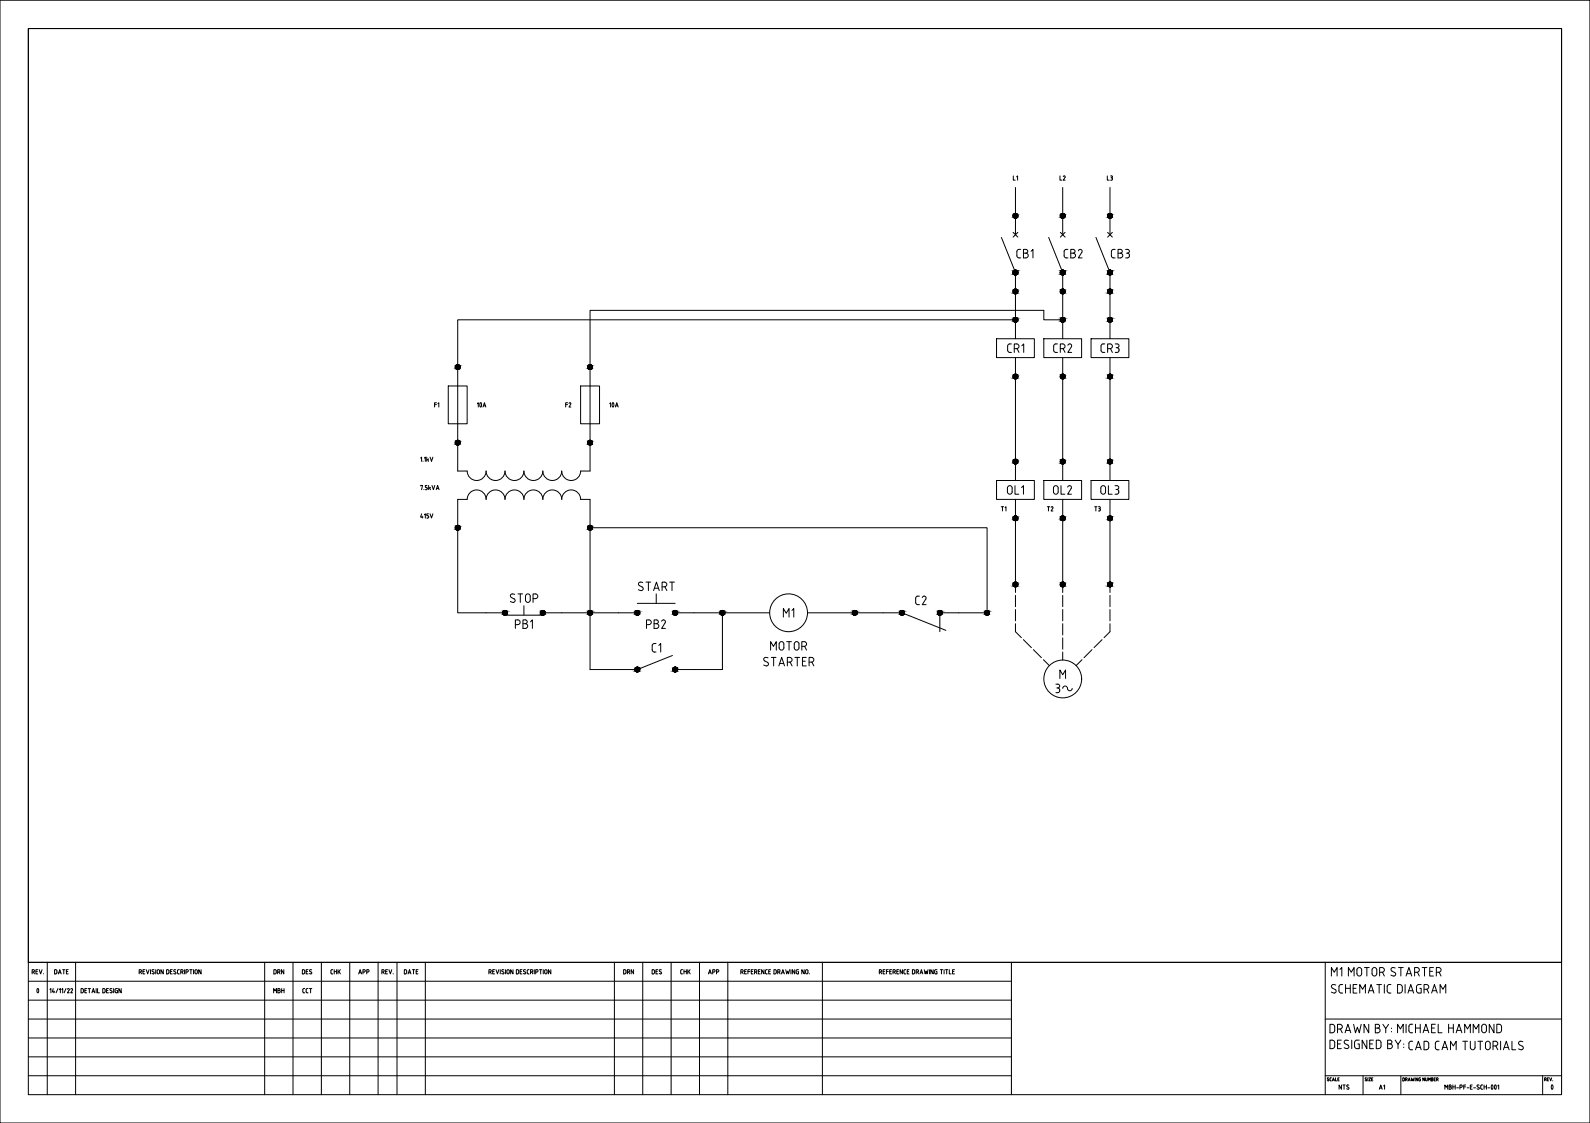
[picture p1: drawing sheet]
<svg xmlns="http://www.w3.org/2000/svg" width="841mm" height="594mm" viewBox="0 0 841 594" stroke-linecap="round" stroke-linejoin="round" font-family="sans-serif">
<defs><g id="words">
<text font-size="12.8" x="334" y="316">START</text>
<text font-size="12.3" x="266" y="322">STOP</text>
<g font-size="8.4">
<text x="537" y="138">CB1</text>
<text x="562" y="138">CB2</text>
<text x="587" y="138">CB3</text>
<text x="532" y="188">CR1</text>
<text x="556" y="188">CR2</text>
<text x="581" y="188">CR3</text>
<text x="532" y="263">OL1</text>
<text x="556" y="263">OL2</text>
<text x="581" y="263">OL3</text>
<text x="483" y="321">C2</text>
<text x="413" y="328">M1</text>
<text x="271" y="334">PB1</text>
<text x="341" y="334">PB2</text>
<text x="344" y="346">C1</text>
<text x="738" y="548">MICHAEL HAMMOND</text>
</g>
<g font-size="7.9">
<text x="249" y="218">10A</text>
<text x="319" y="218">10A</text>
<text x="15" y="527">0</text>
<text x="816" y="579">0</text>
</g>
<g font-size="7.5">
<text x="159" y="518">DES</text>
<text x="344" y="518">DES</text>
<text x="707" y="579">NTS</text>
</g>
<g font-size="5.7">
<text x="560" y="97">L2</text>
<text x="585" y="97">L3</text>
<text x="298" y="217">F2</text>
<text x="528" y="272">T1</text>
<text x="553" y="272">T2</text>
<text x="578" y="272">T3</text>
<text x="728" y="577">A1</text>
</g>
<g font-size="5.3">
<text x="539" y="97" transform="rotate(-90 539 97)">L1</text>
<text x="233" y="217" transform="rotate(-90 233 217)">F1</text>
<text x="221" y="275">415V</text>
<text x="16" y="516">REV.</text>
<text x="28" y="516">DATE</text>
<text x="144" y="516">DRN</text>
<text x="174" y="516">CHK</text>
<text x="188" y="516">APP</text>
<text x="201" y="516">REV.</text>
<text x="212" y="516">DATE</text>
<text x="328" y="516">DRN</text>
<text x="359" y="516">CHK</text>
<text x="374" y="516">APP</text>
<text x="144" y="526">MBH</text>
<text x="159" y="526">CCT</text>
</g>
<text font-size="4.4" x="816" y="573">REV.</text>
</g></defs>
<!-- layer: HV_WIRING -->
<g fill="none" stroke="#000" stroke-width=".53">
<path d="M537 99v15M562 99v15M587 99v15M537 154v15h-295v25M562 154v15h-10v-5h-240v30M587 154v15M537 199v45M562 199v45M587 199v45M537 274v35M562 274v35M587 274v35"/>
<path d="M267 325h20"/>
<circle cx="537" cy="114" r="1.3"/>
<circle cx="562" cy="114" r="1.3"/>
<circle cx="587" cy="114" r="1.3"/>
<circle cx="537" cy="154" r="1.3"/>
<circle cx="562" cy="154" r="1.3"/>
<circle cx="587" cy="154" r="1.3"/>
<circle cx="537" cy="169" r="1.3"/>
<circle cx="562" cy="169" r="1.3"/>
<circle cx="587" cy="169" r="1.3"/>
<circle cx="242" cy="194" r="1.3"/>
<circle cx="312" cy="194" r="1.3"/>
<circle cx="537" cy="199" r="1.3"/>
<circle cx="562" cy="199" r="1.3"/>
<circle cx="587" cy="199" r="1.3"/>
<circle cx="242" cy="234" r="1.3"/>
<circle cx="312" cy="234" r="1.3"/>
<circle cx="537" cy="244" r="1.3"/>
<circle cx="562" cy="244" r="1.3"/>
<circle cx="587" cy="244" r="1.3"/>
<circle cx="537" cy="274" r="1.3"/>
<circle cx="562" cy="274" r="1.3"/>
<circle cx="587" cy="274" r="1.3"/>
<circle cx="537" cy="309" r="1.3"/>
<circle cx="562" cy="309" r="1.3"/>
<circle cx="587" cy="309" r="1.3"/>
</g>
<!-- layer: FIELD_WIRING -->
<g fill="none" stroke="#000" stroke-width=".53">
<path d="M537 309v4M537 315v6M562 309v4M562 315v6M587 309v4M587 315v6M537 322v6M537 330v4l3 3M541 338l5 5M562 322v6M562 330v6M562 337v6"/>
<path d="M583 338l-4 5M587 322v6M587 330v4l-3 3M547 344l4 4M552 349l3 3M562 345v4M572 349l-3 3M578 344l-5 4"/>
</g>
<!-- layer: COMPONENT -->
<g fill="none" stroke="#000" stroke-width=".53">
<path d="M530 126l7 18M536 123l2 2M538 123l-2 2M555 126l7 18M561 123l2 2M563 123l-2 2M580 126l7 18M586 123l2 2M588 123l-2 2M527 179h20v10h-20zM552 179h20v10h-20zM577 179h20v10h-20z"/>
<path d="M237 204h10v20h-10zM242 204v20M307 204h10v20h-10zM312 204v20M242 234v15h5M312 234v15h-5a5 5 0 0 1-5 5 5 5 0 0 1-5-5 5 5 0 0 1-5 5 5 5 0 0 1-5-5 5 5 0 0 1-5 5 5 5 0 0 1-5-5 5 5 0 0 1-5 5 5 5 0 0 1-5-5 5 5 0 0 1-5 5 5 5 0 0 1-5-5 5 5 0 0 1-5 5 5 5 0 0 1-5-5M222 257h1v2M222 242h1v2M224 244h.1M224 259h.1M224 242h1v2M226 242v2"/>
<path d="M226 257h-1v1h1v1h-1M226 243l1 1M227 257v2M227 243h-1M227 258l1 1M227 242l1 2 1-2M228 258h-1M228 257l1 2 1-2M231 259v-2l1 2M231 258h1M527 254h20v10h-20zM552 254h20v10h-20z"/>
<path d="M577 254h20v10h-20zM247 264h-5v15M247 264a5 5 0 0 1 5-5 5 5 0 0 1 5 5 5 5 0 0 1 5-5 5 5 0 0 1 5 5 5 5 0 0 1 5-5 5 5 0 0 1 5 5 5 5 0 0 1 5-5 5 5 0 0 1 5 5 5 5 0 0 1 5-5 5 5 0 0 1 5 5 5 5 0 0 1 5-5 5 5 0 0 1 5 5h5v15M412 340a1.3 1.3 0 0 1 2-1 1.3 1.3 0 0 1 1 2v2a1.3 1.3 0 0 1-2 1 1.3 1.3 0 0 1-1-1zM416 339h3M417 339v5M421 340h1l1 3a1.3 1.3 0 0 1-2 1 1.3 1.3 0 0 1-1-1zM477 324l23 9M497 324v10M356 347l-19 7M406 348a1.1 1.1 0 0 0-2 0 1.1 1.1 0 0 0 1 2h1a1.2 1.2 0 0 1 0 2 1.2 1.2 0 0 1-2 0M408 344v-5l1 3 2-3v5"/>
<path d="M408 348h2M409 348v4M412 352l1-4 2 4M412 351h3M416 350h2a1.2 1.2 0 0 0 1-1 1.2 1.2 0 0 0-1-1h-2v4M418 350l1 2M420 348h3M422 348v4M424 342h1a1.2 1.2 0 0 0 2-1 1.4 1.4 0 0 0-2-2h-1v5M424 350h2M426 342l1 2M426 348h-2v4h2"/>
<path d="M428 350h1a1.2 1.2 0 0 0 1-1 1.2 1.2 0 0 0-1-1h-1v4M429 350l1 2M561 359v-5l1 3 2-3v5M559 362h1a1 1 0 0 1 1 1 1 1 0 0 1-1 1M559 364h1M560 364a1.3 1.3 0 0 1 1 1 1.3 1.3 0 0 1-1 1h-1M562 364a1.4 1.4 0 0 1 2-1 1.4 1.4 0 0 1 1 2 1.3 1.3 0 0 0 1 0 1.3 1.3 0 0 0 1-1"/>
<circle cx="537" cy="144" r="1.3"/>
<circle cx="562" cy="144" r="1.3"/>
<circle cx="587" cy="144" r="1.3"/>
<circle cx="337" cy="324" r="1.3"/>
<circle cx="357" cy="324" r="1.3"/>
<circle cx="417" cy="324" r="10"/>
<circle cx="477" cy="324" r="1.3"/>
<circle cx="497" cy="324" r="1.3"/>
<circle cx="337" cy="354" r="1.3"/>
<circle cx="357" cy="354" r="1.3"/>
<circle cx="562" cy="359" r="10"/>
</g>
<!-- layer: COMPONENT_WIRING -->
<g fill="none" stroke="#000" stroke-width=".53">
<path d="M537 114v10M562 114v10M587 114v10M537 144v10M562 144v10M587 144v10M537 169v10M562 169v10M587 169v10M242 194v10M312 194v10M537 189v10"/>
<path d="M562 189v10M587 189v10M242 224v10M312 224v10M537 244v10M562 244v10M587 244v10M537 264v10M562 264v10M587 264v10M257 324h10M287 324h10"/>
<path d="M327 324h10M357 324h10M467 324h10M497 324h10M327 354h10M357 354h10"/>
</g>
<!-- layer: COMPONENT -->
<g fill="#000" stroke="#000" stroke-width=".53">
<path d="M537 145h1zM562 145h1zM587 145h1zM337 325h1zM357 325h1zM477 325h1zM497 325h1zM337 355h1zM357 355h1z"/>
<path d="M537 143h1zM537 143h1z"/>
<path d="M537 143h1zM537 143h1z"/>
<path d="M537 143h1zM536 143h2z"/>
<path d="M537 145h1zM537 145h1z"/>
<path d="M536 143h2zM536 143h2z"/>
<path d="M536 145h2zM536 145h2z"/>
<path d="M536 143h2zM536 143h2z"/>
<path d="M536 145h2zM536 145h2z"/>
<path d="M536 143h2zM536 143h2z"/>
<path d="M536 145h2zM536 145h2z"/>
<path d="M536 143h2zM536 143h2z"/>
<path d="M536 145h2zM536 145h2z"/>
<path d="M536 143l2 1zM536 143l2 1z"/>
<path d="M536 145h2zM536 145h2z"/>
<path d="M536 144h2zM536 144h2z"/>
<path d="M536 145h2zM536 145h2z"/>
<path d="M536 144h2zM536 144h2z"/>
<path d="M536 145h2zM536 145h2z"/>
<path d="M536 144h2zM536 144h2z"/>
<path d="M536 145h2zM536 145h2z"/>
<path d="M536 144h2zM536 144h2z"/>
<path d="M536 145h2zM536 145h2z"/>
<path d="M536 144h2zM536 144h2z"/>
<path d="M536 144h2zM536 144h2z"/>
<path d="M536 144h2zM536 144h2z"/>
<path d="M536 144h2zM536 144l2 1z"/>
<path d="M536 144h2zM536 144h2z"/>
<path d="M562 143h1zM562 143h1z"/>
<path d="M562 143h1zM562 143h1z"/>
<path d="M562 143h1zM561 143h2z"/>
<path d="M562 145h1zM562 145h1z"/>
<path d="M561 143h2zM561 143h2z"/>
<path d="M561 145h2zM561 145h2z"/>
<path d="M561 143h2zM561 143h2z"/>
<path d="M561 145h2zM561 145h2z"/>
<path d="M561 143h2zM561 143h2z"/>
<path d="M561 145h2zM561 145h2z"/>
<path d="M561 143h2zM561 143h2z"/>
<path d="M561 145h2zM561 145h2z"/>
<path d="M561 143l2 1zM561 143l2 1z"/>
<path d="M561 145h2zM561 145h2z"/>
<path d="M561 144h2zM561 144h2z"/>
<path d="M561 145h2zM561 145h2z"/>
<path d="M561 144h2zM561 144h2z"/>
<path d="M561 145h2zM561 145h2z"/>
<path d="M561 144h2zM561 144h2z"/>
<path d="M561 145h2zM561 145h2z"/>
<path d="M561 144h2zM561 144h2z"/>
<path d="M561 145h2zM561 145h2z"/>
<path d="M561 144h2zM561 144h2z"/>
<path d="M561 144h2zM561 144h2z"/>
<path d="M561 144h2zM561 144h2z"/>
<path d="M561 144h2zM561 144l2 1z"/>
<path d="M561 144h2zM561 144h2z"/>
<path d="M587 143h1zM587 143h1z"/>
<path d="M587 143h1zM587 143h1z"/>
<path d="M587 143h1zM586 143h2z"/>
<path d="M587 145h1zM587 145h1z"/>
<path d="M586 143h2zM586 143h2z"/>
<path d="M586 145h2zM586 145h2z"/>
<path d="M586 143h2zM586 143h2z"/>
<path d="M586 145h2zM586 145h2z"/>
<path d="M586 143h2zM586 143h2z"/>
<path d="M586 145h2zM586 145h2z"/>
<path d="M586 143h2zM586 143h2z"/>
<path d="M586 145h2zM586 145h2z"/>
<path d="M586 143l2 1zM586 143l2 1z"/>
<path d="M586 145h2zM586 145h2z"/>
<path d="M586 144h2zM586 144h2z"/>
<path d="M586 145h2zM586 145h2z"/>
<path d="M586 144h2zM586 144h2z"/>
<path d="M586 145h2zM586 145h2z"/>
<path d="M586 144h2zM586 144h2z"/>
<path d="M586 145h2zM586 145h2z"/>
<path d="M586 144h2zM586 144h2z"/>
<path d="M586 145h2zM586 145h2z"/>
<path d="M586 144h2zM586 144h2z"/>
<path d="M586 144h2zM586 144h2z"/>
<path d="M586 144h2zM586 144h2z"/>
<path d="M586 144h2zM586 144l2 1z"/>
<path d="M586 144h2zM586 144h2z"/>
<path d="M337 323h1zM337 323h1z"/>
<path d="M337 323h1zM336 323h2z"/>
<path d="M336 323h2zM336 323h2z"/>
<path d="M336 325h2zM336 325h2z"/>
<path d="M336 323l2 1zM336 323l2 1z"/>
<path d="M336 325h2zM336 325h2z"/>
<path d="M336 324h2zM336 324h2z"/>
<path d="M336 325h2zM336 325h2z"/>
<path d="M336 324h2zM336 324h2z"/>
<path d="M336 325h2zM336 325h2z"/>
<path d="M336 324h2zM336 324h2z"/>
<path d="M336 324h2zM336 324l2 1z"/>
<path d="M336 324h2zM336 324h2z"/>
<path d="M357 323h1zM357 323h1z"/>
<path d="M357 323h1zM356 323h2z"/>
<path d="M356 323h2zM356 323h2z"/>
<path d="M356 325h2zM356 325h2z"/>
<path d="M356 323l2 1zM356 323l2 1z"/>
<path d="M356 325h2zM356 325h2z"/>
<path d="M356 324h2zM356 324h2z"/>
<path d="M356 325h2zM356 325h2z"/>
<path d="M356 324h2zM356 324h2z"/>
<path d="M356 325h2zM356 325h2z"/>
<path d="M356 324h2zM356 324h2z"/>
<path d="M356 324h2zM356 324l2 1z"/>
<path d="M356 324h2zM356 324h2z"/>
<path d="M477 323h1zM477 323h1z"/>
<path d="M477 323h1zM476 323h2z"/>
<path d="M476 323h2zM476 323h2z"/>
<path d="M476 325h2zM476 325h2z"/>
<path d="M476 323l2 1zM476 323l2 1z"/>
<path d="M476 325h2zM476 325h2z"/>
<path d="M476 324h2zM476 324h2z"/>
<path d="M476 325h2zM476 325h2z"/>
<path d="M476 324h2zM476 324h2z"/>
<path d="M476 325h2zM476 325h2z"/>
<path d="M476 324h2zM476 324h2z"/>
<path d="M476 324h2zM476 324l2 1z"/>
<path d="M476 324h2zM476 324h2z"/>
<path d="M497 323h1zM497 323h1z"/>
<path d="M497 323h1zM496 323h2z"/>
<path d="M496 323h2zM496 323h2z"/>
<path d="M496 325h2zM496 325h2z"/>
<path d="M496 323l2 1zM496 323l2 1z"/>
<path d="M496 325h2zM496 325h2z"/>
<path d="M496 324h2zM496 324h2z"/>
<path d="M496 325h2zM496 325h2z"/>
<path d="M496 324h2zM496 324h2z"/>
<path d="M496 325h2zM496 325h2z"/>
<path d="M496 324h2zM496 324h2z"/>
<path d="M496 324h2zM496 324l2 1z"/>
<path d="M496 324h2zM496 324h2z"/>
<path d="M337 353h1zM337 353h1z"/>
<path d="M337 353h1zM336 353h2z"/>
<path d="M336 353h2zM336 353h2z"/>
<path d="M336 355h2zM336 355h2z"/>
<path d="M336 353l2 1zM336 353l2 1z"/>
<path d="M336 355h2zM336 355h2z"/>
<path d="M336 354h2zM336 354h2z"/>
<path d="M336 355h2zM336 355h2z"/>
<path d="M336 354h2zM336 354h2z"/>
<path d="M336 355h2zM336 355h2z"/>
<path d="M336 354h2zM336 354h2z"/>
<path d="M336 354h2zM336 354l2 1z"/>
<path d="M336 354h2zM336 354h2z"/>
<path d="M357 353h1zM357 353h1z"/>
<path d="M357 353h1zM356 353h2z"/>
<path d="M356 353h2zM356 353h2z"/>
<path d="M356 355h2zM356 355h2z"/>
<path d="M356 353l2 1zM356 353l2 1z"/>
<path d="M356 355h2zM356 355h2z"/>
<path d="M356 354h2zM356 354h2z"/>
<path d="M356 355h2zM356 355h2z"/>
<path d="M356 354h2zM356 354h2z"/>
<path d="M356 355h2zM356 355h2z"/>
<path d="M356 354h2zM356 354h2z"/>
<path d="M356 354h2zM356 354l2 1z"/>
<path d="M356 354h2zM356 354h2z"/>
</g>
<!-- layer: HV_WIRING -->
<g fill="#000" stroke="#000" stroke-width=".53">
<path d="M537 115h1zM562 115h1zM587 115h1zM537 155h1zM562 155h1zM587 155h1zM537 170h1zM562 170h1zM587 170h1zM242 195h1zM312 195h1zM537 200h1z"/>
<path d="M562 200h1zM587 200h1zM242 235h1zM312 235h1zM537 245h1zM562 245h1zM587 245h1zM537 275h1zM562 275h1zM587 275h1zM537 310h1zM562 310h1z"/>
<path d="M587 310h1z"/>
<path d="M537 113h1zM537 113h1z"/>
<path d="M537 113h1zM536 113h2z"/>
<path d="M536 113h2zM536 113h2z"/>
<path d="M536 115h2zM536 115h2z"/>
<path d="M536 113l2 1zM536 113l2 1z"/>
<path d="M536 115h2zM536 115h2z"/>
<path d="M536 114h2zM536 114h2z"/>
<path d="M536 115h2zM536 115h2z"/>
<path d="M536 114h2zM536 114h2z"/>
<path d="M536 115h2zM536 115h2z"/>
<path d="M536 114h2zM536 114h2z"/>
<path d="M536 114h2zM536 114l2 1z"/>
<path d="M536 114h2zM536 114h2z"/>
<path d="M562 113h1zM562 113h1z"/>
<path d="M562 113h1zM561 113h2z"/>
<path d="M561 113h2zM561 113h2z"/>
<path d="M561 115h2zM561 115h2z"/>
<path d="M561 113l2 1zM561 113l2 1z"/>
<path d="M561 115h2zM561 115h2z"/>
<path d="M561 114h2zM561 114h2z"/>
<path d="M561 115h2zM561 115h2z"/>
<path d="M561 114h2zM561 114h2z"/>
<path d="M561 115h2zM561 115h2z"/>
<path d="M561 114h2zM561 114h2z"/>
<path d="M561 114h2zM561 114l2 1z"/>
<path d="M561 114h2zM561 114h2z"/>
<path d="M587 113h1zM587 113h1z"/>
<path d="M587 113h1zM586 113h2z"/>
<path d="M586 113h2zM586 113h2z"/>
<path d="M586 115h2zM586 115h2z"/>
<path d="M586 113l2 1zM586 113l2 1z"/>
<path d="M586 115h2zM586 115h2z"/>
<path d="M586 114h2zM586 114h2z"/>
<path d="M586 115h2zM586 115h2z"/>
<path d="M586 114h2zM586 114h2z"/>
<path d="M586 115h2zM586 115h2z"/>
<path d="M586 114h2zM586 114h2z"/>
<path d="M586 114h2zM586 114l2 1z"/>
<path d="M586 114h2zM586 114h2z"/>
<path d="M537 153h1zM537 153h1z"/>
<path d="M537 153h1zM536 153h2z"/>
<path d="M536 153h2zM536 153h2z"/>
<path d="M536 155h2zM536 155h2z"/>
<path d="M536 153l2 1zM536 153l2 1z"/>
<path d="M536 155h2zM536 155h2z"/>
<path d="M536 154h2zM536 154h2z"/>
<path d="M536 155h2zM536 155h2z"/>
<path d="M536 154h2zM536 154h2z"/>
<path d="M536 155h2zM536 155h2z"/>
<path d="M536 154h2zM536 154h2z"/>
<path d="M536 154h2zM536 154l2 1z"/>
<path d="M536 154h2zM536 154h2z"/>
<path d="M562 153h1zM562 153h1z"/>
<path d="M562 153h1zM561 153h2z"/>
<path d="M561 153h2zM561 153h2z"/>
<path d="M561 155h2zM561 155h2z"/>
<path d="M561 153l2 1zM561 153l2 1z"/>
<path d="M561 155h2zM561 155h2z"/>
<path d="M561 154h2zM561 154h2z"/>
<path d="M561 155h2zM561 155h2z"/>
<path d="M561 154h2zM561 154h2z"/>
<path d="M561 155h2zM561 155h2z"/>
<path d="M561 154h2zM561 154h2z"/>
<path d="M561 154h2zM561 154l2 1z"/>
<path d="M561 154h2zM561 154h2z"/>
<path d="M587 153h1zM587 153h1z"/>
<path d="M587 153h1zM586 153h2z"/>
<path d="M586 153h2zM586 153h2z"/>
<path d="M586 155h2zM586 155h2z"/>
<path d="M586 153l2 1zM586 153l2 1z"/>
<path d="M586 155h2zM586 155h2z"/>
<path d="M586 154h2zM586 154h2z"/>
<path d="M586 155h2zM586 155h2z"/>
<path d="M586 154h2zM586 154h2z"/>
<path d="M586 155h2zM586 155h2z"/>
<path d="M586 154h2zM586 154h2z"/>
<path d="M586 154h2zM586 154l2 1z"/>
<path d="M586 154h2zM586 154h2z"/>
<path d="M537 168h1zM537 168h1z"/>
<path d="M537 168h1zM536 168h2z"/>
<path d="M536 168h2zM536 168h2z"/>
<path d="M536 170h2zM536 170h2z"/>
<path d="M536 168l2 1zM536 168l2 1z"/>
<path d="M536 170h2zM536 170h2z"/>
<path d="M536 169h2zM536 169h2z"/>
<path d="M536 170h2zM536 170h2z"/>
<path d="M536 169h2zM536 169h2z"/>
<path d="M536 170h2zM536 170h2z"/>
<path d="M536 169h2zM536 169h2z"/>
<path d="M536 169h2zM536 169l2 1z"/>
<path d="M536 169h2zM536 169h2z"/>
<path d="M562 168h1zM562 168h1z"/>
<path d="M562 168h1zM561 168h2z"/>
<path d="M561 168h2zM561 168h2z"/>
<path d="M561 170h2zM561 170h2z"/>
<path d="M561 168l2 1zM561 168l2 1z"/>
<path d="M561 170h2zM561 170h2z"/>
<path d="M561 169h2zM561 169h2z"/>
<path d="M561 170h2zM561 170h2z"/>
<path d="M561 169h2zM561 169h2z"/>
<path d="M561 170h2zM561 170h2z"/>
<path d="M561 169h2zM561 169h2z"/>
<path d="M561 169h2zM561 169l2 1z"/>
<path d="M561 169h2zM561 169h2z"/>
<path d="M587 168h1zM587 168h1z"/>
<path d="M587 168h1zM586 168h2z"/>
<path d="M586 168h2zM586 168h2z"/>
<path d="M586 170h2zM586 170h2z"/>
<path d="M586 168l2 1zM586 168l2 1z"/>
<path d="M586 170h2zM586 170h2z"/>
<path d="M586 169h2zM586 169h2z"/>
<path d="M586 170h2zM586 170h2z"/>
<path d="M586 169h2zM586 169h2z"/>
<path d="M586 170h2zM586 170h2z"/>
<path d="M586 169h2zM586 169h2z"/>
<path d="M586 169h2zM586 169l2 1z"/>
<path d="M586 169h2zM586 169h2z"/>
<path d="M242 193h1zM242 193h1z"/>
<path d="M242 193h1zM241 193h2z"/>
<path d="M241 193h2zM241 193h2z"/>
<path d="M241 195h2zM241 195h2z"/>
<path d="M241 193l2 1zM241 193l2 1z"/>
<path d="M241 195h2zM241 195h2z"/>
<path d="M241 194h2zM241 194h2z"/>
<path d="M241 195h2zM241 195h2z"/>
<path d="M241 194h2zM241 194h2z"/>
<path d="M241 195h2zM241 195h2z"/>
<path d="M241 194h2zM241 194h2z"/>
<path d="M241 194h2zM241 194l2 1z"/>
<path d="M241 194h2zM241 194h2z"/>
<path d="M312 193h1zM312 193h1z"/>
<path d="M312 193h1zM311 193h2z"/>
<path d="M311 193h2zM311 193h2z"/>
<path d="M311 195h2zM311 195h2z"/>
<path d="M311 193l2 1zM311 193l2 1z"/>
<path d="M311 195h2zM311 195h2z"/>
<path d="M311 194h2zM311 194h2z"/>
<path d="M311 195h2zM311 195h2z"/>
<path d="M311 194h2zM311 194h2z"/>
<path d="M311 195h2zM311 195h2z"/>
<path d="M311 194h2zM311 194h2z"/>
<path d="M311 194h2zM311 194l2 1z"/>
<path d="M311 194h2zM311 194h2z"/>
<path d="M537 198h1zM537 198h1z"/>
<path d="M537 198h1zM536 198h2z"/>
<path d="M536 198h2zM536 198h2z"/>
<path d="M536 198l2 1zM536 198l2 1z"/>
<path d="M536 199h2zM536 199h2z"/>
<path d="M536 200h2zM536 200h2z"/>
<path d="M536 199h2zM536 199h2z"/>
<path d="M536 200h2zM536 200h2z"/>
<path d="M536 199h2zM536 199h2z"/>
<path d="M536 199h2zM536 199l2 1z"/>
<path d="M536 199h2zM536 199h2z"/>
<path d="M562 198h1zM562 198h1z"/>
<path d="M562 198h1zM561 198h2z"/>
<path d="M561 198h2zM561 198h2z"/>
<path d="M561 198l2 1zM561 198l2 1z"/>
<path d="M561 199h2zM561 199h2z"/>
<path d="M561 200h2zM561 200h2z"/>
<path d="M561 199h2zM561 199h2z"/>
<path d="M561 200h2zM561 200h2z"/>
<path d="M561 199h2zM561 199h2z"/>
<path d="M561 199h2zM561 199l2 1z"/>
<path d="M561 199h2zM561 199h2z"/>
<path d="M587 198h1zM587 198h1z"/>
<path d="M587 198h1zM586 198h2z"/>
<path d="M586 198h2zM586 198h2z"/>
<path d="M586 198l2 1zM586 198l2 1z"/>
<path d="M586 199h2zM586 199h2z"/>
<path d="M586 200h2zM586 200h2z"/>
<path d="M586 199h2zM586 199h2z"/>
<path d="M586 200h2zM586 200h2z"/>
<path d="M586 199h2zM586 199h2z"/>
<path d="M586 199h2zM586 199l2 1z"/>
<path d="M586 199h2zM586 199h2z"/>
<path d="M536 200h2zM536 200h2z"/>
<path d="M536 200h2zM536 200h2z"/>
<path d="M561 200h2zM561 200h2z"/>
<path d="M561 200h2zM561 200h2z"/>
<path d="M586 200h2zM586 200h2z"/>
<path d="M586 200h2zM586 200h2z"/>
<path d="M242 233h1zM242 233h1z"/>
<path d="M242 233h1zM241 233h2z"/>
<path d="M241 233h2zM241 233h2z"/>
<path d="M241 235h2zM241 235h2z"/>
<path d="M241 233l2 1zM241 233l2 1z"/>
<path d="M241 235h2zM241 235h2z"/>
<path d="M241 234h2zM241 234h2z"/>
<path d="M241 235h2zM241 235h2z"/>
<path d="M241 234h2zM241 234h2z"/>
<path d="M241 235h2zM241 235h2z"/>
<path d="M241 234h2zM241 234h2z"/>
<path d="M241 234h2zM241 234l2 1z"/>
<path d="M241 234h2zM241 234h2z"/>
<path d="M312 233h1zM312 233h1z"/>
<path d="M312 233h1zM311 233h2z"/>
<path d="M311 233h2zM311 233h2z"/>
<path d="M311 235h2zM311 235h2z"/>
<path d="M311 233l2 1zM311 233l2 1z"/>
<path d="M311 235h2zM311 235h2z"/>
<path d="M311 234h2zM311 234h2z"/>
<path d="M311 235h2zM311 235h2z"/>
<path d="M311 234h2zM311 234h2z"/>
<path d="M311 235h2zM311 235h2z"/>
<path d="M311 234h2zM311 234h2z"/>
<path d="M311 234h2zM311 234l2 1z"/>
<path d="M311 234h2zM311 234h2z"/>
<path d="M537 243h1zM537 243h1z"/>
<path d="M537 243h1zM536 243h2z"/>
<path d="M536 243h2zM536 243h2z"/>
<path d="M536 245h2zM536 245h2z"/>
<path d="M536 243l2 1zM536 243l2 1z"/>
<path d="M536 245h2zM536 245h2z"/>
<path d="M536 244h2zM536 244h2z"/>
<path d="M536 245h2zM536 245h2z"/>
<path d="M536 244h2zM536 244h2z"/>
<path d="M536 245h2zM536 245h2z"/>
<path d="M536 244h2zM536 244h2z"/>
<path d="M536 244h2zM536 244l2 1z"/>
<path d="M536 244h2zM536 244h2z"/>
<path d="M562 243h1zM562 243h1z"/>
<path d="M562 243h1zM561 243h2z"/>
<path d="M561 243h2zM561 243h2z"/>
<path d="M561 245h2zM561 245h2z"/>
<path d="M561 243l2 1zM561 243l2 1z"/>
<path d="M561 245h2zM561 245h2z"/>
<path d="M561 244h2zM561 244h2z"/>
<path d="M561 245h2zM561 245h2z"/>
<path d="M561 244h2zM561 244h2z"/>
<path d="M561 245h2zM561 245h2z"/>
<path d="M561 244h2zM561 244h2z"/>
<path d="M561 244h2zM561 244l2 1z"/>
<path d="M561 244h2zM561 244h2z"/>
<path d="M587 243h1zM587 243h1z"/>
<path d="M587 243h1zM586 243h2z"/>
<path d="M586 243h2zM586 243h2z"/>
<path d="M586 245h2zM586 245h2z"/>
<path d="M586 243l2 1zM586 243l2 1z"/>
<path d="M586 245h2zM586 245h2z"/>
<path d="M586 244h2zM586 244h2z"/>
<path d="M586 245h2zM586 245h2z"/>
<path d="M586 244h2zM586 244h2z"/>
<path d="M586 245h2zM586 245h2z"/>
<path d="M586 244h2zM586 244h2z"/>
<path d="M586 244h2zM586 244l2 1z"/>
<path d="M586 244h2zM586 244h2z"/>
<path d="M537 273h1zM537 273h1z"/>
<path d="M537 273h1zM536 273h2z"/>
<path d="M536 273h2zM536 273h2z"/>
<path d="M536 275h2zM536 275h2z"/>
<path d="M536 273l2 1zM536 273l2 1z"/>
<path d="M536 275h2zM536 275h2z"/>
<path d="M536 274h2zM536 274h2z"/>
<path d="M536 275h2zM536 275h2z"/>
<path d="M536 274h2zM536 274h2z"/>
<path d="M536 275h2zM536 275h2z"/>
<path d="M536 274h2zM536 274h2z"/>
<path d="M536 274h2zM536 274l2 1z"/>
<path d="M536 274h2zM536 274h2z"/>
<path d="M562 273h1zM562 273h1z"/>
<path d="M562 273h1zM561 273h2z"/>
<path d="M561 273h2zM561 273h2z"/>
<path d="M561 275h2zM561 275h2z"/>
<path d="M561 273l2 1zM561 273l2 1z"/>
<path d="M561 275h2zM561 275h2z"/>
<path d="M561 274h2zM561 274h2z"/>
<path d="M561 275h2zM561 275h2z"/>
<path d="M561 274h2zM561 274h2z"/>
<path d="M561 275h2zM561 275h2z"/>
<path d="M561 274h2zM561 274h2z"/>
<path d="M561 274h2zM561 274l2 1z"/>
<path d="M561 274h2zM561 274h2z"/>
<path d="M587 273h1zM587 273h1z"/>
<path d="M587 273h1zM586 273h2z"/>
<path d="M586 273h2zM586 273h2z"/>
<path d="M586 275h2zM586 275h2z"/>
<path d="M586 273l2 1zM586 273l2 1z"/>
<path d="M586 275h2zM586 275h2z"/>
<path d="M586 274h2zM586 274h2z"/>
<path d="M586 275h2zM586 275h2z"/>
<path d="M586 274h2zM586 274h2z"/>
<path d="M586 275h2zM586 275h2z"/>
<path d="M586 274h2zM586 274h2z"/>
<path d="M586 274h2zM586 274l2 1z"/>
<path d="M586 274h2zM586 274h2z"/>
<path d="M537 308h1zM537 308h1z"/>
<path d="M537 308h1zM536 308h2z"/>
<path d="M536 308h2zM536 308h2z"/>
<path d="M536 310h2zM536 310h2z"/>
<path d="M536 308l2 1zM536 308l2 1z"/>
<path d="M536 310h2zM536 310h2z"/>
<path d="M536 309h2zM536 309h2z"/>
<path d="M536 310h2zM536 310h2z"/>
<path d="M536 309h2zM536 309h2z"/>
<path d="M536 310h2zM536 310h2z"/>
<path d="M536 309h2zM536 309h2z"/>
<path d="M536 309h2zM536 309l2 1z"/>
<path d="M536 309h2zM536 309h2z"/>
<path d="M562 308h1zM562 308h1z"/>
<path d="M562 308h1zM561 308h2z"/>
<path d="M561 308h2zM561 308h2z"/>
<path d="M561 310h2zM561 310h2z"/>
<path d="M561 308l2 1zM561 308l2 1z"/>
<path d="M561 310h2zM561 310h2z"/>
<path d="M561 309h2zM561 309h2z"/>
<path d="M561 310h2zM561 310h2z"/>
<path d="M561 309h2zM561 309h2z"/>
<path d="M561 310h2zM561 310h2z"/>
<path d="M561 309h2zM561 309h2z"/>
<path d="M561 309h2zM561 309l2 1z"/>
<path d="M561 309h2zM561 309h2z"/>
<path d="M587 308h1zM587 308h1z"/>
<path d="M587 308h1zM586 308h2z"/>
<path d="M586 308h2zM586 308h2z"/>
<path d="M586 310h2zM586 310h2z"/>
<path d="M586 308l2 1zM586 308l2 1z"/>
<path d="M586 310h2zM586 310h2z"/>
<path d="M586 309h2zM586 309h2z"/>
<path d="M586 310h2zM586 310h2z"/>
<path d="M586 309h2zM586 309h2z"/>
<path d="M586 310h2zM586 310h2z"/>
<path d="M586 309h2zM586 309h2z"/>
<path d="M586 309h2zM586 309l2 1z"/>
<path d="M586 309h2zM586 309h2z"/>
</g>
<!-- layer: LV_WIRING -->
<g fill="#000" stroke="#000" stroke-width=".53">
<path d="M242 280h1zM312 280h1zM312 325h1zM382 325h1zM452 325h1zM522 325h1z"/>
<path d="M242 278h1zM242 278h1z"/>
<path d="M242 278h1zM241 278h2z"/>
<path d="M241 278h2zM241 278h2z"/>
<path d="M241 278l2 1zM241 278l2 1z"/>
<path d="M241 279h2zM241 279h2z"/>
<path d="M241 280h2zM241 280h2z"/>
<path d="M241 279h2zM241 279h2z"/>
<path d="M241 280h2zM241 280h2z"/>
<path d="M241 279h2zM241 279h2z"/>
<path d="M241 279h2zM241 279l2 1z"/>
<path d="M241 279h2zM241 279h2z"/>
<path d="M312 278h1zM312 278h1z"/>
<path d="M312 278h1zM311 278h2z"/>
<path d="M311 278h2zM311 278h2z"/>
<path d="M311 278l2 1zM311 278l2 1z"/>
<path d="M311 279h2zM311 279h2z"/>
<path d="M311 280h2zM311 280h2z"/>
<path d="M311 279h2zM311 279h2z"/>
<path d="M311 280h2zM311 280h2z"/>
<path d="M311 279h2zM311 279h2z"/>
<path d="M311 279h2zM311 279l2 1z"/>
<path d="M311 279h2zM311 279h2z"/>
<path d="M241 280h2zM241 280h2z"/>
<path d="M241 280h2zM241 280h2z"/>
<path d="M311 280h2zM311 280h2z"/>
<path d="M311 280h2zM311 280h2z"/>
<path d="M312 323h1zM312 323h1z"/>
<path d="M312 323h1zM311 323h2z"/>
<path d="M311 323h2zM311 323h2z"/>
<path d="M311 325h2zM311 325h2z"/>
<path d="M311 323l2 1zM311 323l2 1z"/>
<path d="M311 325h2zM311 325h2z"/>
<path d="M311 324h2zM311 324h2z"/>
<path d="M311 325h2zM311 325h2z"/>
<path d="M311 324h2zM311 324h2z"/>
<path d="M311 325h2zM311 325h2z"/>
<path d="M311 324h2zM311 324h2z"/>
<path d="M311 324h2zM311 324l2 1z"/>
<path d="M311 324h2zM311 324h2z"/>
<path d="M382 323h1zM382 323h1z"/>
<path d="M382 323h1zM381 323h2z"/>
<path d="M381 323h2zM381 323h2z"/>
<path d="M381 325h2zM381 325h2z"/>
<path d="M381 323l2 1zM381 323l2 1z"/>
<path d="M381 325h2zM381 325h2z"/>
<path d="M381 324h2zM381 324h2z"/>
<path d="M381 325h2zM381 325h2z"/>
<path d="M381 324h2zM381 324h2z"/>
<path d="M381 325h2zM381 325h2z"/>
<path d="M381 324h2zM381 324h2z"/>
<path d="M381 324h2zM381 324l2 1z"/>
<path d="M381 324h2zM381 324h2z"/>
<path d="M452 323h1zM452 323h1z"/>
<path d="M452 323h1zM451 323h2z"/>
<path d="M451 323h2zM451 323h2z"/>
<path d="M451 325h2zM451 325h2z"/>
<path d="M451 323l2 1zM451 323l2 1z"/>
<path d="M451 325h2zM451 325h2z"/>
<path d="M451 324h2zM451 324h2z"/>
<path d="M451 325h2zM451 325h2z"/>
<path d="M451 324h2zM451 324h2z"/>
<path d="M451 325h2zM451 325h2z"/>
<path d="M451 324h2zM451 324h2z"/>
<path d="M451 324h2zM451 324l2 1z"/>
<path d="M451 324h2zM451 324h2z"/>
<path d="M522 323h1zM522 323h1z"/>
<path d="M522 323h1zM521 323h2z"/>
<path d="M521 323h2zM521 323h2z"/>
<path d="M521 325h2zM521 325h2z"/>
<path d="M521 323l2 1zM521 323l2 1z"/>
<path d="M521 325h2zM521 325h2z"/>
<path d="M521 324h2zM521 324h2z"/>
<path d="M521 325h2zM521 325h2z"/>
<path d="M521 324h2zM521 324h2z"/>
<path d="M521 325h2zM521 325h2z"/>
<path d="M521 324h2zM521 324h2z"/>
<path d="M521 324h2zM521 324l2 1z"/>
<path d="M521 324h2zM521 324h2z"/>
</g>
<g fill="none" stroke="#000" stroke-width=".53">
<path d="M15 15h811v494h-811zM242 279v45h15M297 324h15v-45h210v45h-15M327 324h-15v30h15M367 324h40M382 324v30h-15M427 324h40"/>
<circle cx="242" cy="279" r="1.3"/>
<circle cx="312" cy="279" r="1.3"/>
<circle cx="312" cy="324" r="1.3"/>
<circle cx="382" cy="324" r="1.3"/>
<circle cx="452" cy="324" r="1.3"/>
<circle cx="522" cy="324" r="1.3"/>
</g>
<!-- layer: TITLE_BORDER -->
<path d="M0 0h841v594h-841zM15 15h811v564h-811zM15 509h811M15 519h520M200 509v70M385 509v70M535 509v70M701 509v70M701 539h125M701 569h125" fill="none" stroke="#000" stroke-width=".53"/>
<!-- layer: TITLE_TEXT -->
<g fill="none" stroke="#000" stroke-width=".53">
<path d="M25 509v70M40 509v70M140 509v70M155 509v70M170 509v70M185 509v70M210 509v70M225 509v70M325 509v70M340 509v70M355 509v70M370 509v70"/>
<path d="M435 509v70M15 529h520M15 539h520M15 549h520M15 559h520M15 569h520M721 569v10M741 569v10M816 569v10"/>
</g>
<!-- layer: 0 -->
<g fill="none" stroke="#000" stroke-width=".53">
<path d="M74 514a.6 .6 0 0 0 1 0 .7 .7 0 0 0-1-1v2M74 514l1 1M76 514h.1M77 513h-1v2h1M77 513l1 2 1-2M80 513v2M82 513l-2 1h2a.7 .7 0 0 1-1 1 .6 .6 0 0 1-1 0M82 513v2M83 513h1v2a.6 .6 0 0 1-1 0zM86 513v2l-1-2v2M88 513h1v2h-1zM90 514h1"/>
<path d="M91 513h-1v2h1M93 513l-1 1h1a.6 .6 0 0 1 0 1 .6 .6 0 0 1-1 0M95 513l-1 1v1h1M96 514a.6 .6 0 0 0 1 0 .7 .7 0 0 0-1-1v2M96 514l1 1M98 513v2M98 514h1a.6 .6 0 0 0 1 0 .7 .7 0 0 0-1-1h-1v2M100 513h2M101 513v2M102 513v2M103 513h1v2a.6 .6 0 0 1-1 0zM106 513v2l-1-2v2"/>
<path d="M259 514a.6 .6 0 0 0 1 0 .7 .7 0 0 0-1-1v2M259 514l1 1M261 514h.1M262 513h-1v2h1M262 513l1 2 1-2M265 513v2M267 513l-2 1h2a.7 .7 0 0 1-1 1 .6 .6 0 0 1-1 0M267 513v2M268 513h1v2a.6 .6 0 0 1-1 0zM271 513v2l-1-2v2M273 513h1v2h-1zM275 514h1"/>
<path d="M276 513h-1v2h1M278 513l-1 1h1a.6 .6 0 0 1 0 1 .6 .6 0 0 1-1 0M280 513l-1 1v1h1M281 514a.6 .6 0 0 0 1 0 .7 .7 0 0 0-1-1v2M281 514l1 1M283 513v2M283 514h1a.6 .6 0 0 0 1 0 .7 .7 0 0 0-1-1h-1v2M285 513h2M286 513v2M287 513v2M288 513h1v2a.6 .6 0 0 1-1 0zM291 513v2l-1-2v2"/>
<path d="M392 514h.1M392 513v2M393 513a.6 .6 0 0 1 0 1v1M394 514h1M395 513h-1v2h1M396 514h1M397 513h-1v2M397 514h1M398 513h-1v2h1M399 514h1M400 514a.6 .6 0 0 0 0-1h-1v2M400 514v1"/>
<path d="M401 514h1M402 513h-1v2h1M404 513v2l-1-2v2M406 513l-1 1v1h1M407 514h.1M408 513h-1v2h1M409 513h2l-1 2h-1zM411 514h1a.6 .6 0 0 0 1 0 .7 .7 0 0 0-1-1h-1v2M412 514l1 1M413 515l1-2 1 2M414 515h1M416 513v2l1-1v1l1-2"/>
<path d="M418 513v2M420 513v2l-1-2v2M422 513l-1 1v1h1v-1M425 513v2l-1-2v2M426 513h1v2a.6 .6 0 0 1-1 0zM428 515h.1M465 514h1M466 514a.6 .6 0 0 0 0-1h-1v2M466 514v1M467 514h1M468 513h-1v2h1M469 514h1"/>
<path d="M470 513h-1v2M471 514h.1M472 513h-1v2h1M472 514h1a.6 .6 0 0 0 1 0 .7 .7 0 0 0-1-1h-1v2M473 514l1 1M474 514h1M475 513h-1v2h1M477 513v2l-1-2v2M479 513l-1 1v1h1M480 514h1M481 513h-1v2h1M483 513h1l-1 2z"/>
<path d="M485 514a.6 .6 0 0 0 1 0 .7 .7 0 0 0-1-1v2M485 514l1 1M487 515v-2l1 2M487 515h1M489 513v2l1-1v1l1-2M492 513v2M494 513v2l-2-2v2M496 513l-2 1 1 1h1l-1-1M497 513h2M498 513v2M499 513v2M500 513h1"/>
<path d="M501 513v2M502 513v2h1M504 514h1M505 513h-1v2h1M704 516v-4l2 2 1-2v4M709 513l1-1v4M713 516v-4l2 2 1-2v4M718 512a1.3 1.3 0 0 1 1 0 1.3 1.3 0 0 1 1 1v2a1.3 1.3 0 0 1-1 1 1.3 1.3 0 0 1-1-1zM722 512h2M723 512v4M726 512a1.3 1.3 0 0 1 1 0 1.3 1.3 0 0 1 1 1v2a1.3 1.3 0 0 1-1 1 1.3 1.3 0 0 1-1-1zM730 514h1a1.2 1.2 0 0 0 1-1 1.2 1.2 0 0 0-1-1h-1v4"/>
<path d="M731 514l1 2M736 514h2M738 514a1.2 1.2 0 0 1 0 2 1.2 1.2 0 0 1-2 0M738 512a1.1 1.1 0 0 0-2 0 1.1 1.1 0 0 0 0 2M740 512h2M741 512v4M744 516l1-4 2 4M744 515h2M748 514h1M749 512h-1v4M750 512a1.3 1.3 0 0 1 1 1 1.3 1.3 0 0 1-1 1M750 514l1 2"/>
<path d="M752 512h3M753 512v4M756 514h2M758 512h-2v4h2M760 514h1a1.2 1.2 0 0 0 1-1 1.2 1.2 0 0 0-1-1h-1v4M761 514l1 2M28 523v2h1M29 524v1M31 523l-1 2M31 523h1v2M33 523v2M35 523l-1 2"/>
<path d="M36 523h1l-1 2h1M37 523h1l-1 2h1M43 523h1v2h-1zM45 524h1M46 523h-1v2h1M47 523h1M47 523v2M49 525v-2l1 2M49 525h1M51 523v2M52 523v2h1M54 523h2l-1 2h-1z"/>
<path d="M56 524h1M57 523h-1v2h1M58 524h1M59 524a.6 .6 0 0 1 0 1 .6 .6 0 0 1-1 0M59 523h-1v1M60 523v2M62 523l-1 1v1h1v-1M64 523v2l-1-2v2M706 521a1.1 1.1 0 0 0-1 0 1.1 1.1 0 0 0 0 2h1a1.2 1.2 0 0 1 0 2 1.2 1.2 0 0 1-2 0M710 521h-1l-1 1v3h2M712 521v4M712 523h2"/>
<path d="M714 521v4M716 523h1M718 521h-2v4h2M719 525v-4l2 2 1-2v4M724 525l1-4 2 4M724 524h2M728 521h3M729 521v4M732 521v4M736 521h-2v1v3h2M739 521h2l1 1v2l-1 1h-2zM743 521v4"/>
<path d="M745 525l1-4 2 4M745 524h2M751 523h1v2h-2l-1-1M752 521h-3v3M753 523h1a1.2 1.2 0 0 0 2-1 1.2 1.2 0 0 0-2-1h-1v4M755 523l1 2M757 525l2-4 1 4M758 524h2M762 525v-4l1 2 2-2v4M703 542h2l1 1v2l-1 1h-2zM703 550h2l1 1v3l-1 1h-2zM707 544h2a1.2 1.2 0 0 0 1-1 1.2 1.2 0 0 0-1-1h-2v4"/>
<path d="M707 552h2M709 544l1 2M709 550h-2v5h2M711 546l2-4 1 4M712 545h2M713 550a1.1 1.1 0 0 0-2 1 1.1 1.1 0 0 0 1 1l1 1a1.2 1.2 0 0 1 0 2 1.2 1.2 0 0 1-2-1M715 550v5M716 542l1 4 1-3 1 3 1-4M718 552h1v3h-2l-1-2M719 550l-2 1-1 3M723 550v5l-3-5v5M724 542v4l-3-4v4"/>
<path d="M724 552h2M726 550h-2v5h2M727 542h2a1 1 0 0 1 1 1 1 1 0 0 1-1 1 1.2 1.2 0 0 1 1 1 1.2 1.2 0 0 1-1 1h-2zM727 544h2M728 550h2v1v3v1h-2zM731 542l2 2 1-2M733 544v2M734 550h1a1 1 0 0 1 1 1 1 1 0 0 1-1 1 1.3 1.3 0 0 1 1 1 1.3 1.3 0 0 1-1 2h-1zM734 552h1M738 550l1 2 2-2M739 552v3M742 552h.1"/>
<path d="M742 554h.1M747 551h-1l-1 1v3h2M749 555l1-4 2 4M749 554h2M753 551h2l1 1v2l-1 1h-2zM761 551h-1l-1 1v3h2M763 555l1-4 2 4M763 554h2M767 555v-4l2 2 1-2v4M774 551h2M775 551v4M778 551v3a1.3 1.3 0 0 0 1 1 1.3 1.3 0 0 0 1-1v-3"/>
<path d="M782 551h2M783 551v4M786 551a1.3 1.3 0 0 1 1 0 1.3 1.3 0 0 1 1 1v2a1.3 1.3 0 0 1-1 1 1.3 1.3 0 0 1-1-1zM790 553h1a1.2 1.2 0 0 0 1-1 1.2 1.2 0 0 0-1-1h-1v4M791 553l1 2M794 551v4M795 555l2-4 1 4M796 554h2M800 551v4h2M805 551a1.1 1.1 0 0 0-1 0 1.1 1.1 0 0 0 0 2h1a1.2 1.2 0 0 1 0 2 1.2 1.2 0 0 1-2 0M703 571v1h-1M703 570h-1l1 1"/>
<path d="M704 572h.1M704 570h.1M704 570l-1 1 1 1M723 571v1h-1M723 570h-1l1 1M723 570v2M724 570h1l-1 2h1M725 571h1M726 570h-1v2h1M743 571h.1M743 571l-1-1v2l1-1M743 571l1-1h-1v2"/>
<path d="M744 571v1M745 572v-2l1 2M745 571h1M746 570l1 2v-1l1 1v-2M748 570v2M750 570v2l-1-2v2M751 570l-1 1 1 1v-1M754 570v2l-1-2v2M754 570v2l1-2M755 572v-2l1 1 1-1v2M757 570h1v2h-1zM757 571h1"/>
<path d="M759 571h.1M759 570v2M760 571l1-1h-1v2M760 571l1 1M764 576v-2l1 1 1-1v2M766 574h2l-1 1a.7 .7 0 0 1 1 1 .6 .6 0 0 1-1 0h-1zM766 575h1M768 575h2M768 574v2M770 574v2M770 575h1M772 575h1a.6 .6 0 0 0 0-1h-1v2"/>
<path d="M774 575h1M775 574h-1v2M776 575h1M778 575h.1M779 574h-1v2h1M779 575h1M782 575a.6 .6 0 0 1 0 1 .6 .6 0 0 1-1 0M782 574h-1l1 1M784 574l-1 1v1h1M785 575h1M785 574v2M786 574v2"/>
<path d="M787 575h1M789 574l1 1-1 1zM791 574v1v1zM792 574h1v2"/>
</g>
<use href="#words"/>
</svg>
